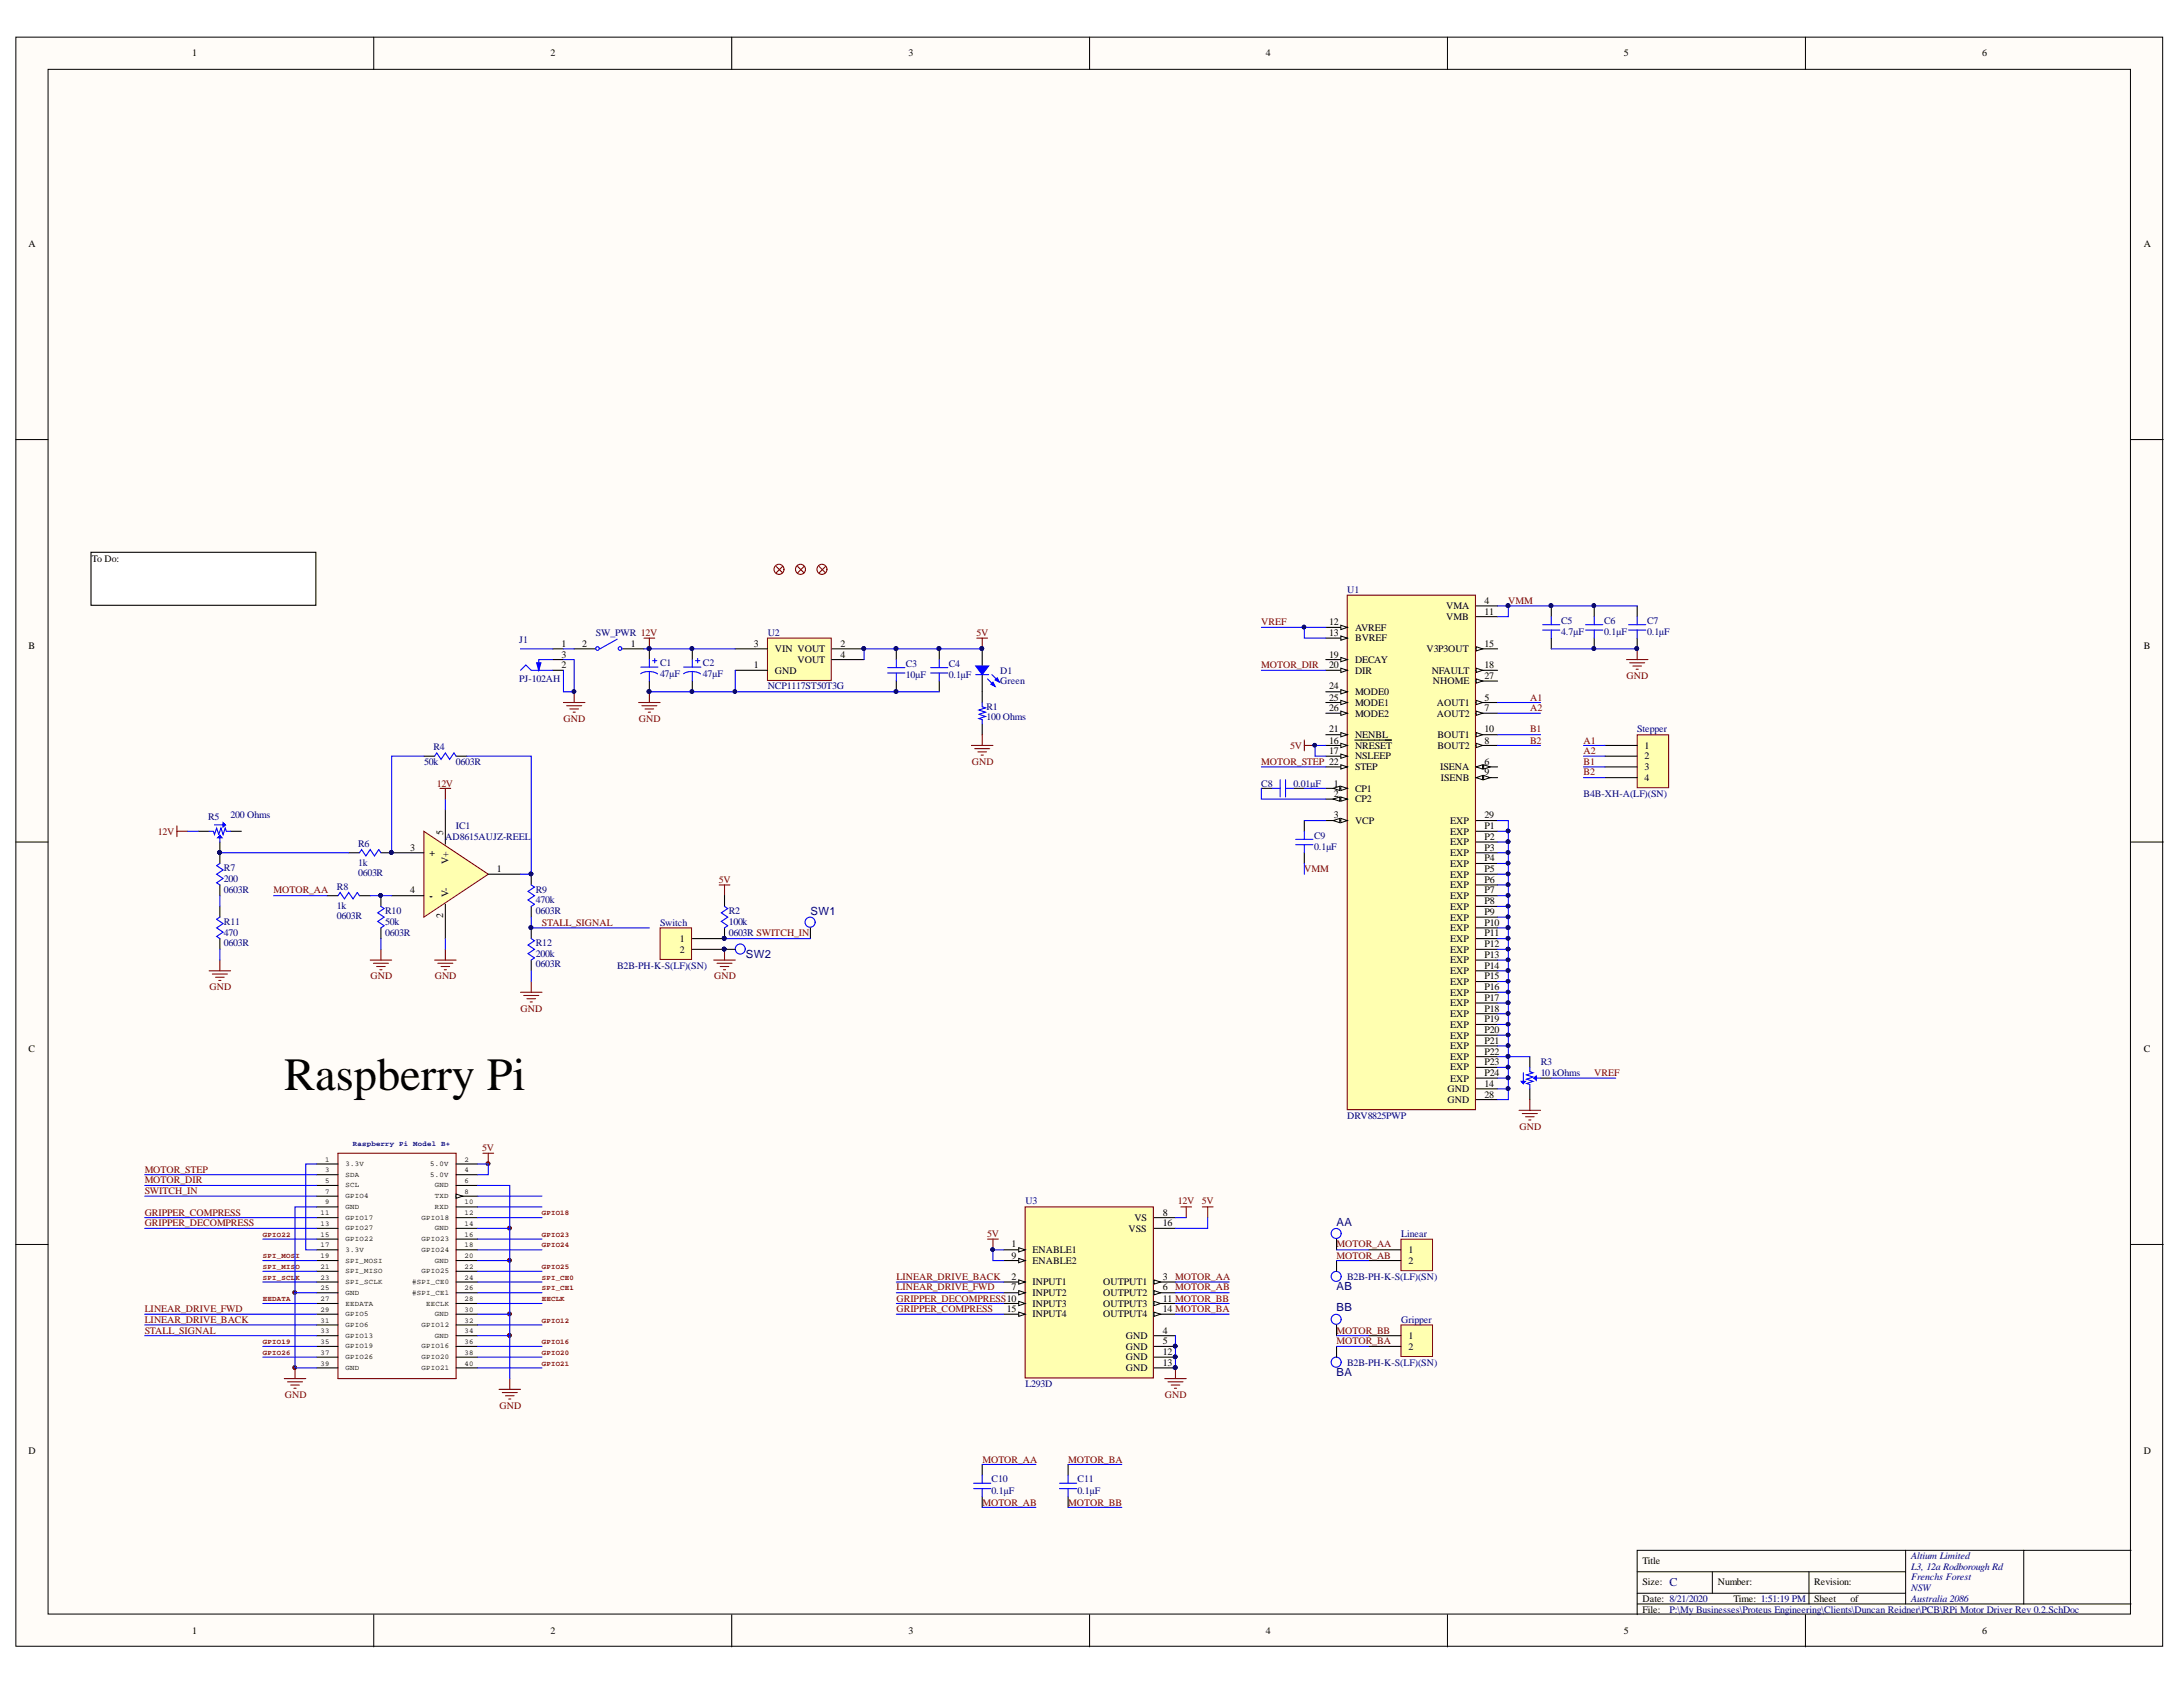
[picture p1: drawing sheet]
<svg xmlns="http://www.w3.org/2000/svg" width="279mm" height="216mm" viewBox="0 0 279 216" stroke-linecap="round" stroke-linejoin="round" font-family="sans-serif">
<defs><g id="words">
<text font-size="5.9" x="36.4" y="139.4">Raspberry Pi</text>
<text font-size="1.5" fill="#000080" x="213.7" y="203">C</text>
<g font-size="1.4" fill="#000080">
<text x="103.8" y="117.1">SW1</text>
<text x="95.5" y="122.5">SW2</text>
<text x="171.1" y="156.9">AA</text>
<text x="171.1" y="167.8">BB</text>
<text x="171.1" y="165.1">AB</text>
<text x="171.1" y="176.1">BA</text>
</g>
<g font-size="1.3">
<text x="24.6" y="7.2">1</text>
<text x="70.4" y="7.2">2</text>
<text x="116.3" y="7.2">3</text>
<text x="162" y="7.2">4</text>
<text x="207.8" y="7.2">5</text>
<text x="253.7" y="7.2">6</text>
<text x="3.6" y="31.6">A</text>
<text x="274.4" y="31.6">A</text>
<text x="11.8" y="71.9">To Do:</text>
<text x="185.1" y="77.9">VMA</text>
<text x="190" y="77.2">4</text>
<text x="3.6" y="83.1">B</text>
<text x="71.9" y="82.7">1</text>
<text x="74.5" y="82.7">2</text>
<text x="80.8" y="82.7">1</text>
<text x="96.5" y="82.7">3</text>
<text x="99.2" y="83.4">VIN VOUT</text>
<text x="107.6" y="82.7">2</text>
<text x="170.1" y="80">12</text>
<text x="170.1" y="81.4">13</text>
<text x="173.4" y="80.7">AVREF</text>
<text x="173.4" y="82.1">BVREF</text>
<text x="182.6" y="83.4">V3P3OUT</text>
<text x="185.1" y="79.4">VMB</text>
<text x="190" y="78.7">11</text>
<text x="190" y="82.7">15</text>
<text x="274.4" y="83.1">B</text>
<text x="71.9" y="84.2">3</text>
<text x="71.9" y="85.5">2</text>
<text x="96.5" y="85.5">1</text>
<text x="99.2" y="86.2">GND</text>
<text x="102.1" y="84.9">VOUT</text>
<text x="107.6" y="84.2">4</text>
<text x="170.1" y="84.2">19</text>
<text x="170.1" y="85.5">20</text>
<text x="170.1" y="88.2">24</text>
<text x="170.1" y="89.7">25</text>
<text x="173.4" y="84.9">DECAY</text>
<text x="173.4" y="86.2">DIR</text>
<text x="173.4" y="88.9">MODE0</text>
<text x="183.2" y="86.2">NFAULT</text>
<text x="183.4" y="87.6">NHOME</text>
<text x="190" y="85.5">18</text>
<text x="190" y="86.9">27</text>
<text x="190" y="89.7">5</text>
<text x="170.1" y="91">26</text>
<text x="170.1" y="93.7">21</text>
<text x="170.1" y="95.2">16</text>
<text x="173.4" y="90.3">MODE1</text>
<text x="173.4" y="91.7">MODE2</text>
<text x="173.4" y="94.4">NENBL</text>
<text x="173.4" y="95.8">NRESET</text>
<text x="183.9" y="90.3">AOUT1</text>
<text x="183.9" y="91.7">AOUT2</text>
<text x="184" y="94.4">BOUT1</text>
<text x="184" y="95.8">BOUT2</text>
<text x="190" y="91">7</text>
<text x="190" y="93.7">10</text>
<text x="190" y="95.2">8</text>
<text x="210.5" y="95.8">1</text>
<text x="170.1" y="96.5">17</text>
<text x="170.7" y="100.7">1</text>
<text x="173.4" y="97.2">NSLEEP</text>
<text x="173.4" y="98.5">STEP</text>
<text x="173.4" y="101.3">CP1</text>
<text x="184.3" y="98.5">ISENA</text>
<text x="184.4" y="100">ISENB</text>
<text x="190" y="97.9">6</text>
<text x="190" y="99.2">9</text>
<text x="210.5" y="97.2">2</text>
<text x="210.5" y="98.5">3</text>
<text x="210.5" y="100">4</text>
<text x="56.7" y="106.9" transform="rotate(-90 56.7 106.9)">5</text>
<text x="170.7" y="102">2</text>
<text x="170.7" y="104.7">3</text>
<text x="173.4" y="102.7">CP2</text>
<text x="173.4" y="105.5">VCP</text>
<text x="185.6" y="105.5">EXP</text>
<text x="185.6" y="106.8">EXP</text>
<text x="190" y="104.7">29</text>
<text x="190" y="106.1">P1</text>
<text x="190" y="107.5">P2</text>
<text x="52.5" y="108.9">3</text>
<text x="55" y="109.5">+</text>
<text x="57.4" y="110.6" transform="rotate(-90 57.4 110.6)">V+</text>
<text x="63.6" y="111.6">1</text>
<text x="185.6" y="108.2">EXP</text>
<text x="185.6" y="109.5">EXP</text>
<text x="185.6" y="111">EXP</text>
<text x="185.6" y="112.3">EXP</text>
<text x="185.6" y="113.7">EXP</text>
<text x="190" y="108.9">P3</text>
<text x="190" y="110.2">P4</text>
<text x="190" y="111.6">P5</text>
<text x="190" y="113">P6</text>
<text x="52.5" y="114.3">4</text>
<text x="55" y="115">-</text>
<text x="56.7" y="117.5" transform="rotate(-90 56.7 117.5)">2</text>
<text x="57.4" y="114.8" transform="rotate(-90 57.4 114.8)">V-</text>
<text x="185.6" y="115">EXP</text>
<text x="185.6" y="116.5">EXP</text>
<text x="185.6" y="117.8">EXP</text>
<text x="185.6" y="119.2">EXP</text>
<text x="190" y="114.3">P7</text>
<text x="190" y="115.7">P8</text>
<text x="190" y="117.1">P9</text>
<text x="190" y="118.5">P10</text>
<text x="190" y="119.8">P11</text>
<text x="87" y="120.5">1</text>
<text x="87" y="122">2</text>
<text x="185.6" y="120.5">EXP</text>
<text x="185.6" y="122">EXP</text>
<text x="185.6" y="123.3">EXP</text>
<text x="185.6" y="124.7">EXP</text>
<text x="190" y="121.2">P12</text>
<text x="190" y="122.6">P13</text>
<text x="190" y="124">P14</text>
<text x="190" y="125.3">P15</text>
<text x="185.6" y="126">EXP</text>
<text x="185.6" y="127.4">EXP</text>
<text x="185.6" y="128.8">EXP</text>
<text x="185.6" y="130.1">EXP</text>
<text x="185.6" y="131.5">EXP</text>
<text x="190" y="126.7">P16</text>
<text x="190" y="128.1">P17</text>
<text x="190" y="129.5">P18</text>
<text x="190" y="130.8">P19</text>
<text x="3.6" y="134.6">C</text>
<text x="185.6" y="132.9">EXP</text>
<text x="185.6" y="134.3">EXP</text>
<text x="185.6" y="135.6">EXP</text>
<text x="185.6" y="137">EXP</text>
<text x="190" y="132.2">P20</text>
<text x="190" y="133.6">P21</text>
<text x="190" y="135">P22</text>
<text x="190" y="136.3">P23</text>
<text x="190" y="137.7">P24</text>
<text x="274.4" y="134.6">C</text>
<text x="185.3" y="139.8">GND</text>
<text x="185.3" y="141.1">GND</text>
<text x="185.6" y="138.4">EXP</text>
<text x="190" y="139.1">14</text>
<text x="190" y="140.5">28</text>
<text x="148.8" y="155.6">8</text>
<text x="129.5" y="159.6">1</text>
<text x="129.5" y="161.1">9</text>
<text x="132.2" y="160.4">ENABLE1</text>
<text x="132.2" y="161.8">ENABLE2</text>
<text x="144.4" y="157.6">VSS</text>
<text x="145.2" y="156.3">VS</text>
<text x="148.8" y="156.9">16</text>
<text x="180.3" y="160.4">1</text>
<text x="180.3" y="161.8">2</text>
<text x="128.9" y="167.9">15</text>
<text x="129.5" y="163.8">2</text>
<text x="129.5" y="165.1">7</text>
<text x="132.2" y="164.5">INPUT1</text>
<text x="132.2" y="165.9">INPUT2</text>
<text x="132.2" y="167.2">INPUT3</text>
<text x="141.2" y="164.5">OUTPUT1</text>
<text x="141.2" y="165.9">OUTPUT2</text>
<text x="141.2" y="167.2">OUTPUT3</text>
<text x="148.8" y="163.8">3</text>
<text x="148.8" y="165.1">6</text>
<text x="148.8" y="166.6">11 MOTOR_BB</text>
<text x="148.8" y="167.9">14 MOTOR_BA</text>
<text x="132.2" y="168.6">INPUT4</text>
<text x="141.2" y="168.6">OUTPUT4</text>
<text x="144.1" y="171.4">GND</text>
<text x="144.1" y="172.7">GND</text>
<text x="148.8" y="170.7">4</text>
<text x="148.8" y="172.1">5</text>
<text x="148.8" y="173.4">12</text>
<text x="180.3" y="171.4">1</text>
<text x="180.3" y="172.7">2</text>
<text x="144.1" y="174.1">GND</text>
<text x="144.1" y="175.4">GND</text>
<text x="148.8" y="174.8">13</text>
<text x="3.6" y="186.1">D</text>
<text x="274.4" y="186.1">D</text>
<text x="210.2" y="200.2">Title</text>
<text x="210.2" y="202.9">Size:</text>
<text x="219.9" y="202.9">Number:</text>
<text x="232.2" y="202.9">Revision:</text>
<text x="24.6" y="209.2">1</text>
<text x="70.4" y="209.2">2</text>
<text x="116.3" y="209.2">3</text>
<text x="162" y="209.2">4</text>
<text x="207.8" y="209.2">5</text>
<text x="210.2" y="205">Date: 8/21/2020</text>
<text x="210.2" y="206.4">File:</text>
<text x="221.9" y="205">Time: 1:51:19 PM</text>
<text x="232.2" y="205">Sheet</text>
<text x="236.8" y="205">of</text>
<text x="253.7" y="209.2">6</text>
</g>
<g font-size="1.3" fill="#000080">
<text x="172.4" y="75.9">U1</text>
<text x="66.5" y="82.3">J1</text>
<text x="76.3" y="81.4">SW_PWR 12V</text>
<text x="98.3" y="81.4">U2</text>
<text x="199.8" y="81.2">4.7µF</text>
<text x="199.8" y="79.9">C5</text>
<text x="205.3" y="81.2">0.1µF</text>
<text x="205.3" y="79.9">C6</text>
<text x="210.8" y="81.2">0.1µF</text>
<text x="210.8" y="79.9">C7</text>
<text x="66.5" y="87.3">PJ-102AH</text>
<text x="84.5" y="85.3">C1</text>
<text x="84.5" y="86.6">47µF</text>
<text x="90" y="85.3">C2</text>
<text x="90" y="86.6">47µF</text>
<text x="98.3" y="88.2">NCP1117ST50T3G</text>
<text x="115.9" y="86.7">10µF</text>
<text x="115.9" y="85.4">C3</text>
<text x="121.4" y="86.7">0.1µF</text>
<text x="121.4" y="85.4">C4</text>
<text x="128" y="86.2">D1</text>
<text x="128" y="87.6">Green</text>
<text x="55.5" y="95.9">R4</text>
<text x="126.2" y="92.2">100 Ohms</text>
<text x="126.2" y="90.9">R1</text>
<text x="209.5" y="93.7">Stepper</text>
<text x="54.3" y="97.9">50k</text>
<text x="58.3" y="97.9">0603R</text>
<text x="161.4" y="100.7">C8</text>
<text x="165.6" y="100.7">0.01µF</text>
<text x="26.6" y="104.9">R5</text>
<text x="29.5" y="104.7">200 Ohms</text>
<text x="57" y="107.5">AD8615AUJZ-REEL</text>
<text x="58.3" y="106.1">IC1</text>
<text x="168.2" y="107.3">C9</text>
<text x="202.7" y="102">B4B-XH-A(LF)(SN)</text>
<text x="28.7" y="112.8">200</text>
<text x="28.7" y="111.5">R7</text>
<text x="43.1" y="113.8">R8</text>
<text x="45.8" y="110.8">1k</text>
<text x="45.8" y="112.1">0603R</text>
<text x="45.8" y="108.3">R6</text>
<text x="168.2" y="108.8">0.1µF</text>
<text x="28.7" y="114.3">0603R</text>
<text x="28.7" y="119.8">470</text>
<text x="28.7" y="118.3">R11</text>
<text x="43.1" y="116.3">1k</text>
<text x="43.1" y="117.6">0603R</text>
<text x="49.3" y="118.3">50k</text>
<text x="49.3" y="119.8">0603R</text>
<text x="49.3" y="117">R10</text>
<text x="68.6" y="115.6">470k</text>
<text x="68.6" y="117">0603R</text>
<text x="68.6" y="114.3">R9</text>
<text x="84.5" y="118.5">Switch</text>
<text x="93.3" y="118.3">100k</text>
<text x="93.3" y="119.8">0603R SWITCH_IN</text>
<text x="93.3" y="117">R2</text>
<text x="28.7" y="121.1">0603R</text>
<text x="68.6" y="122.5">200k</text>
<text x="68.6" y="123.8">0603R</text>
<text x="68.6" y="121.1">R12</text>
<text x="79" y="124">B2B-PH-K-S(LF)(SN)</text>
<text x="197.2" y="136.3">R3</text>
<text x="197.2" y="137.7">10 kOhms</text>
<text x="172.4" y="143.2">DRV8825PWP</text>
<text x="131.2" y="154.1">U3</text>
<text x="179.3" y="158.3">Linear</text>
<text x="172.4" y="163.8">B2B-PH-K-S(LF)(SN)</text>
<text x="179.3" y="169.3">Gripper</text>
<text x="131.2" y="177.6">L293D</text>
<text x="172.4" y="174.8">B2B-PH-K-S(LF)(SN)</text>
<text x="126.9" y="191.2">0.1µF</text>
<text x="126.9" y="189.7">C10</text>
<text x="137.9" y="191.2">0.1µF</text>
<text x="137.9" y="189.7">C11</text>
<text x="244.6" y="199.5">Altium Limited</text>
<text x="244.6" y="200.9">L3, 12a Rodborough Rd</text>
<text x="244.6" y="202.2">Frenchs Forest</text>
<text x="244.6" y="203.7">NSW</text>
<text x="213.7" y="206.4">P:\My Businesses\Proteus Engineering\Clients\Duncan Reidner\PCB\RPi Motor Driver Rev 0.2.SchDoc</text>
<text x="244.6" y="205">Australia 2086</text>
</g>
<g font-size="1.3" fill="#800000">
<text x="193" y="77.2">VMM</text>
<text x="125" y="81.4">5V</text>
<text x="161.4" y="80">VREF</text>
<text x="161.4" y="85.5">MOTOR_DIR</text>
<text x="195.8" y="89.7">A1</text>
<text x="208.2" y="86.9">GND</text>
<text x="72.1" y="92.4">GND</text>
<text x="81.8" y="92.4">GND</text>
<text x="165.1" y="95.8">5V</text>
<text x="195.8" y="91">A2</text>
<text x="195.8" y="93.7">B1</text>
<text x="195.8" y="95.2">B2</text>
<text x="202.7" y="95.2">A1</text>
<text x="55.9" y="100.7">12V</text>
<text x="124.4" y="97.9">GND</text>
<text x="161.4" y="97.9">MOTOR_STEP 22</text>
<text x="202.7" y="96.5">A2</text>
<text x="202.7" y="97.9">B1</text>
<text x="202.7" y="99.2">B2</text>
<text x="20.2" y="106.8">12V</text>
<text x="92" y="113">5V</text>
<text x="166.9" y="111.6">VMM</text>
<text x="35" y="114.3">MOTOR_AA</text>
<text x="69.3" y="118.5">STALL_SIGNAL</text>
<text x="47.4" y="125.3">GND</text>
<text x="55.6" y="125.3">GND</text>
<text x="91.4" y="125.3">GND</text>
<text x="26.8" y="126.7">GND</text>
<text x="66.6" y="129.5">GND</text>
<text x="204" y="137.7">VREF</text>
<text x="61.7" y="147.3">5V</text>
<text x="194.5" y="144.6">GND</text>
<text x="18.5" y="151.4">MOTOR_DIR</text>
<text x="18.5" y="150.1">MOTOR_STEP</text>
<text x="18.5" y="155.6">GRIPPER_COMPRESS</text>
<text x="18.5" y="152.8">SWITCH_IN</text>
<text x="150.8" y="154.1">12V</text>
<text x="153.8" y="154.1">5V</text>
<text x="18.5" y="156.9">GRIPPER_DECOMPRESS</text>
<text x="126.3" y="158.3">5V</text>
<text x="171.1" y="159.6">MOTOR_AA</text>
<text x="171.1" y="161.1">MOTOR_AB</text>
<text x="18.5" y="167.9">LINEAR_DRIVE_FWD</text>
<text x="114.7" y="163.8">LINEAR_DRIVE_BACK</text>
<text x="114.7" y="165.1">LINEAR_DRIVE_FWD</text>
<text x="114.7" y="166.6">GRIPPER_DECOMPRESS10</text>
<text x="114.7" y="167.9">GRIPPER_COMPRESS</text>
<text x="150.4" y="163.8">MOTOR_AA</text>
<text x="150.4" y="165.1">MOTOR_AB</text>
<text x="18.5" y="169.3">LINEAR_DRIVE_BACK</text>
<text x="18.5" y="170.7">STALL_SIGNAL</text>
<text x="171.1" y="172.1">MOTOR_BA</text>
<text x="171.1" y="170.7">MOTOR_BB</text>
<text x="36.4" y="178.9">GND</text>
<text x="149.1" y="178.9">GND</text>
<text x="63.9" y="180.3">GND</text>
<text x="125.7" y="187.2">MOTOR_AA</text>
<text x="136.7" y="187.2">MOTOR_BA</text>
<text x="125.7" y="192.7">MOTOR_AB</text>
<text x="136.7" y="192.7">MOTOR_BB</text>
</g>
<g font-size=".9">
<text x="41.6" y="148.7">1</text>
<text x="44.2" y="149.2">3.3V</text>
<text x="55" y="149.2">5.0V</text>
<text x="59.4" y="148.7">2</text>
<text x="41" y="155.5">11</text>
<text x="41.6" y="150">3</text>
<text x="41.6" y="151.4">5</text>
<text x="41.6" y="152.8">7</text>
<text x="41.6" y="154.1">9</text>
<text x="44.2" y="150.6">SDA</text>
<text x="44.2" y="152">SCL</text>
<text x="44.2" y="153.3">GPIO4</text>
<text x="44.2" y="154.7">GND</text>
<text x="55" y="150.6">5.0V</text>
<text x="55.6" y="154.7">RXD</text>
<text x="55.6" y="153.3">TXD</text>
<text x="55.6" y="152">GND</text>
<text x="59.4" y="155.5">12</text>
<text x="59.4" y="154.1">10</text>
<text x="59.4" y="152.8">8</text>
<text x="59.4" y="151.4">6</text>
<text x="59.4" y="150">4</text>
<text x="41" y="156.9">13</text>
<text x="41" y="158.3">15</text>
<text x="41" y="159.6">17</text>
<text x="41" y="161">19</text>
<text x="44.2" y="156.1">GPIO17</text>
<text x="44.2" y="157.4">GPIO27</text>
<text x="44.2" y="158.8">GPIO22</text>
<text x="44.2" y="160.2">3.3V</text>
<text x="44.2" y="161.6">SPI_MOSI</text>
<text x="53.9" y="160.2">GPIO24</text>
<text x="53.9" y="158.8">GPIO23</text>
<text x="53.9" y="156.1">GPIO18</text>
<text x="55.6" y="161.6">GND</text>
<text x="55.6" y="157.4">GND</text>
<text x="59.4" y="161">20</text>
<text x="59.4" y="159.6">18</text>
<text x="59.4" y="158.3">16</text>
<text x="59.4" y="156.9">14</text>
<text x="41" y="162.4">21</text>
<text x="41" y="163.8">23</text>
<text x="41" y="165.1">25</text>
<text x="41" y="166.5">27</text>
<text x="41" y="167.9">29</text>
<text x="44.2" y="162.9">SPI_MISO</text>
<text x="44.2" y="164.3">SPI_SCLK</text>
<text x="44.2" y="165.7">GND</text>
<text x="44.2" y="167.1">EEDATA</text>
<text x="52.8" y="165.7">#SPI_CE1</text>
<text x="52.8" y="164.3">#SPI_CE0</text>
<text x="53.9" y="162.9">GPIO25</text>
<text x="54.5" y="167.1">EECLK</text>
<text x="59.4" y="165.1">26</text>
<text x="59.4" y="163.8">24</text>
<text x="59.4" y="162.4">22</text>
<text x="59.4" y="167.9">30</text>
<text x="59.4" y="166.5">28</text>
<text x="41" y="169.3">31</text>
<text x="41" y="170.6">33</text>
<text x="41" y="172">35</text>
<text x="41" y="173.4">37</text>
<text x="44.2" y="168.4">GPIO5</text>
<text x="44.2" y="169.8">GPIO6</text>
<text x="44.2" y="171.2">GPIO13</text>
<text x="44.2" y="172.6">GPIO19</text>
<text x="44.2" y="173.9">GPIO26</text>
<text x="53.9" y="173.9">GPIO20</text>
<text x="53.9" y="172.6">GPIO16</text>
<text x="53.9" y="169.8">GPIO12</text>
<text x="55.6" y="171.2">GND</text>
<text x="55.6" y="168.4">GND</text>
<text x="59.4" y="173.4">38</text>
<text x="59.4" y="172">36</text>
<text x="59.4" y="170.6">34</text>
<text x="59.4" y="169.3">32</text>
<text x="41" y="174.8">39</text>
<text x="44.2" y="175.3">GND</text>
<text x="53.9" y="175.3">GPIO21</text>
<text x="59.4" y="174.8">40</text>
</g>
<text font-size=".9" fill="#000080" x="45.2" y="146.7">Raspberry Pi Model B+</text>
<g font-size=".9" fill="#800000">
<text x="69.3" y="155.5">GPIO18</text>
<text x="33.7" y="158.3">GPIO22</text>
<text x="33.7" y="161">SPI_MOS</text>
<text x="37.8" y="161">I</text>
<text x="69.3" y="159.6">GPIO24</text>
<text x="69.3" y="158.3">GPIO23</text>
<text x="33.7" y="162.4">SPI_MIS</text>
<text x="33.7" y="163.8">SPI_SCL</text>
<text x="33.7" y="166.5">EEDATA</text>
<text x="37.8" y="162.4">O</text>
<text x="37.8" y="163.8">K</text>
<text x="69.3" y="162.4">GPIO25</text>
<text x="69.3" y="163.8">SPI_CE0</text>
<text x="69.3" y="165.1">SPI_CE1</text>
<text x="69.3" y="166.5">EECLK</text>
<text x="33.7" y="172">GPIO19</text>
<text x="33.7" y="173.4">GPIO26</text>
<text x="69.3" y="172">GPIO16</text>
<text x="69.3" y="173.4">GPIO20</text>
<text x="69.3" y="169.3">GPIO12</text>
<text x="69.3" y="174.8">GPIO21</text>
</g>
</g></defs>
<g fill="#fffcf8" stroke="#000" stroke-width=".13">
<path d="M2 4.8h274.8v205.9h-274.8z"/>
<path d="M6.2 8.9h266.5v197.7h-266.5z"/>
</g>
<g fill="none" stroke="#000" stroke-width=".13">
<path d="M47.8 4.8v4.1M93.7 4.8v4.1M139.5 4.8v4.1M185.3 4.8v4.1M231.1 4.8v4.1M2 56.3h4.2M272.8 56.3h4.1M2 107.8h4.2M272.8 107.8h4.1M2 159.3h4.2M272.8 159.3h4.1M243.9 198.4v6.9"/>
<path d="M259 198.4h-49.5v8.2M272.8 198.4h-13.8v6.9M47.8 206.6v4.2M93.7 206.6v4.2M139.5 206.6v4.2M185.3 206.6v4.2M209.5 201.2h34.4M209.5 205.3h63.3M209.5 203.9h34.4M219.2 201.2v2.7M231.1 206.6v4.2M231.5 201.2v4.1"/>
</g>
<g fill="#000080" stroke="#000080" stroke-width=".13">
<circle cx="37.7" cy="175" r=".23"/>
<circle cx="37.7" cy="165.4" r=".23"/>
<circle cx="62.5" cy="148.9" r=".23"/>
<circle cx="65.2" cy="170.9" r=".23"/>
<circle cx="65.2" cy="168.2" r=".23"/>
<circle cx="65.2" cy="161.3" r=".23"/>
<circle cx="65.2" cy="157.2" r=".23"/>
</g>
<path d="M43.3 147.6h15.1v28.8h-15.1z" fill="none" stroke="#800000" stroke-width=".14"/>
<g fill="none" stroke="#000" stroke-width=".14">
<path d="M40.5 149h2.8M40.5 150.3h2.8M40.5 151.7h2.8M40.5 153.1h2.8M40.5 154.5h2.8M40.5 155.8h2.8M40.5 157.2h2.8M40.5 158.6h2.8M40.5 160h2.8M58.4 153.1h2.7M58.4 154.5h2.7M58.4 155.8h2.7"/>
<path d="M58.4 157.2h2.7M58.4 158.6h2.7M58.4 160h2.7M40.5 161.3h2.8M40.5 162.7h2.8M40.5 164.1h2.8M40.5 165.4h2.8M58.4 161.3h2.7M58.4 162.7h2.7M58.4 164.1h2.7M58.4 165.4h2.7"/>
</g>
<path d="M58.4 152.8l.8 .3-.8 .3z" fill="#fffcf8"/>
<path d="M58.4 152.8l.8 .3-.8 .3z" fill="none" stroke="#000" stroke-width=".13"/>
<g fill="none" stroke="#000" stroke-width=".14">
<path d="M58.4 151.7h2.7M58.4 150.3h2.7M58.4 149h2.7M40.5 166.8h2.8M40.5 168.2h2.8M40.5 169.6h2.8M40.5 170.9h2.8M40.5 172.3h2.8M40.5 173.7h2.8M40.5 175.1h2.8M58.4 166.8h2.7M58.4 168.2h2.7"/>
<path d="M58.4 169.6h2.7M58.4 170.9h2.7M58.4 172.3h2.7M58.4 173.7h2.7M58.4 175.1h2.7"/>
</g>
<g fill="none" stroke="#800000" stroke-width=".14">
<path d="M99.3 72.5l.9 .8M100.2 72.5l-.9 .8M102.1 72.5l.8 .8M102.9 72.5l-.8 .8M104.8 72.5l.9 .8M105.7 72.5l-.9 .8M36.4 176.4h2.7M36.8 176.8h1.9M37.2 177.3h1.1M37.6 177.7h.3M37.8 175.1v1.3M63.9 177.8h2.7"/>
<path d="M64.3 178.2h1.9M64.7 178.6h1.1M65.1 179h.3M65.2 176.4v1.4"/>
<circle cx="99.7" cy="72.9" r=".64"/>
<circle cx="102.5" cy="72.9" r=".64"/>
<circle cx="105.2" cy="72.9" r=".64"/>
</g>
<g fill="#800000" stroke="#800000" stroke-width=".13">
<circle cx="62.5" cy="148.9" r=".23"/>
<circle cx="37.7" cy="175" r=".23"/>
<circle cx="37.7" cy="165.4" r=".23"/>
<circle cx="65.2" cy="170.9" r=".23"/>
<circle cx="65.2" cy="168.2" r=".23"/>
<circle cx="65.2" cy="161.3" r=".23"/>
<circle cx="65.2" cy="157.2" r=".23"/>
</g>
<path d="M98.2 81.7h8.2v5.4h-8.2z" fill="#ffffb0" stroke="#800000" stroke-width=".13"/>
<path d="M94.1 85.8h4.1M94.1 83h4.1M106.5 83h4.1M106.5 84.4h4.1M114.7 83v1.4M114.7 87.2v1.3" fill="none" stroke="#000" stroke-width=".14"/>
<g fill="#000080" stroke="#000080" stroke-width=".13">
<circle cx="110.6" cy="83" r=".23"/>
<circle cx="114.7" cy="88.5" r=".23"/>
<circle cx="114.7" cy="83" r=".23"/>
<circle cx="83.1" cy="88.5" r=".23"/>
<circle cx="125.7" cy="83" r=".23"/>
<circle cx="150.4" cy="175" r=".23"/>
<circle cx="127" cy="159.9" r=".23"/>
</g>
<path d="M113.6 85.4h2.2M113.6 86.1h2.2M114.7 84.4v1M114.7 86.1v1.1" fill="none" stroke="#00f" stroke-width=".14"/>
<g fill="none" stroke="#800000" stroke-width=".14">
<path d="M81.7 89.9h2.8M82.1 90.3h2M82.6 90.7h1.1M83 91.1h.2M83.1 88.5v1.4M125 81.7h1.4M125.7 81.7v1.3M126.4 158.6h1.4M127.1 158.6v1.4M151.1 154.5h1.4M151.8 154.5v1.3M153.9 154.5h1.4"/>
<path d="M154.6 154.5v1.3M149.1 176.4h2.7M149.5 176.8h1.9M149.9 177.3h1.1M150.3 177.7h.3M150.4 175.1v1.3"/>
</g>
<path d="M11.6 70.7h28.8v6.8h-28.8z" fill="#fff" stroke="#000" stroke-width=".14"/>
<path d="M172.4 76.2h16.4v65.8h-16.4z" fill="#ffffb0" stroke="#800000" stroke-width=".14"/>
<path d="M169.7 80.3h2.7" fill="none" stroke="#000" stroke-width=".14"/>
<path d="M171.6 80l.8 .3-.8 .3z" fill="#fffcf8"/>
<path d="M171.6 80l.8 .3-.8 .3z" fill="none" stroke="#000" stroke-width=".13"/>
<path d="M169.7 81.7h2.7" fill="none" stroke="#000" stroke-width=".14"/>
<path d="M171.6 81.4l.8 .3-.8 .2z" fill="#fffcf8"/>
<path d="M171.6 81.4l.8 .3-.8 .2z" fill="none" stroke="#000" stroke-width=".13"/>
<path d="M169.7 84.4h2.7" fill="none" stroke="#000" stroke-width=".14"/>
<path d="M171.6 84.1l.8 .3-.8 .3z" fill="#fffcf8"/>
<path d="M171.6 84.1l.8 .3-.8 .3z" fill="none" stroke="#000" stroke-width=".13"/>
<path d="M169.7 85.8h2.7" fill="none" stroke="#000" stroke-width=".14"/>
<path d="M171.6 85.5l.8 .3-.8 .3z" fill="#fffcf8"/>
<path d="M171.6 85.5l.8 .3-.8 .3z" fill="none" stroke="#000" stroke-width=".13"/>
<path d="M169.7 88.5h2.7" fill="none" stroke="#000" stroke-width=".14"/>
<path d="M171.6 88.3l.8 .2-.8 .3z" fill="#fffcf8"/>
<path d="M171.6 88.3l.8 .2-.8 .3z" fill="none" stroke="#000" stroke-width=".13"/>
<path d="M169.7 89.9h2.7" fill="none" stroke="#000" stroke-width=".14"/>
<path d="M171.6 89.6l.8 .3-.8 .3z" fill="#fffcf8"/>
<path d="M171.6 89.6l.8 .3-.8 .3z" fill="none" stroke="#000" stroke-width=".13"/>
<path d="M169.7 91.3h2.7" fill="none" stroke="#000" stroke-width=".14"/>
<path d="M171.6 91l.8 .3-.8 .3z" fill="#fffcf8"/>
<path d="M171.6 91l.8 .3-.8 .3z" fill="none" stroke="#000" stroke-width=".13"/>
<path d="M169.7 94h2.7" fill="none" stroke="#000" stroke-width=".14"/>
<path d="M171.6 93.8l.8 .2-.8 .3z" fill="#fffcf8"/>
<path d="M171.6 93.8l.8 .2-.8 .3z" fill="none" stroke="#000" stroke-width=".13"/>
<path d="M169.7 95.4h2.7" fill="none" stroke="#000" stroke-width=".14"/>
<path d="M171.6 95.1l.8 .3-.8 .3z" fill="#fffcf8"/>
<path d="M171.6 95.1l.8 .3-.8 .3z" fill="none" stroke="#000" stroke-width=".13"/>
<path d="M169.7 96.8h2.7M173.4 94.7h4.7" fill="none" stroke="#000" stroke-width=".14"/>
<path d="M171.6 96.5l.8 .3-.8 .2z" fill="#fffcf8"/>
<path d="M171.6 96.5l.8 .3-.8 .2z" fill="none" stroke="#000" stroke-width=".13"/>
<path d="M169.7 98.1h2.7" fill="none" stroke="#000" stroke-width=".14"/>
<path d="M171.6 97.9l.8 .2-.8 .3z" fill="#fffcf8"/>
<path d="M171.6 97.9l.8 .2-.8 .3z" fill="none" stroke="#000" stroke-width=".13"/>
<path d="M169.7 100.9h2.7" fill="none" stroke="#000" stroke-width=".14"/>
<path d="M171.6 100.6l.8 .3-.8 .3z" fill="#fffcf8"/>
<path d="M171.6 100.6l.8 .3-.8 .3z" fill="none" stroke="#000" stroke-width=".13"/>
<path d="M170.7 100.9l.8-.3v.6z" fill="#fffcf8"/>
<path d="M170.7 100.9l.8-.3v.6z" fill="none" stroke="#000" stroke-width=".13"/>
<path d="M169.7 102.3h2.7" fill="none" stroke="#000" stroke-width=".14"/>
<path d="M171.6 102l.8 .3-.8 .2z" fill="#fffcf8"/>
<path d="M171.6 102l.8 .3-.8 .2z" fill="none" stroke="#000" stroke-width=".13"/>
<path d="M170.7 102.3l.8-.3v.5z" fill="#fffcf8"/>
<path d="M170.7 102.3l.8-.3v.5z" fill="none" stroke="#000" stroke-width=".13"/>
<path d="M169.7 105h2.7" fill="none" stroke="#000" stroke-width=".14"/>
<path d="M171.6 104.7l.8 .3-.8 .3z" fill="#fffcf8"/>
<path d="M171.6 104.7l.8 .3-.8 .3z" fill="none" stroke="#000" stroke-width=".13"/>
<path d="M170.7 105l.8-.3v.6z" fill="#fffcf8"/>
<path d="M170.7 105l.8-.3v.6z" fill="none" stroke="#000" stroke-width=".13"/>
<path d="M188.9 77.5h2.8M188.9 78.9h2.8M188.9 83h2.8" fill="none" stroke="#000" stroke-width=".14"/>
<path d="M188.9 82.8l.9 .2-.9 .3z" fill="#fffcf8"/>
<path d="M188.9 82.8l.9 .2-.9 .3z" fill="none" stroke="#000" stroke-width=".13"/>
<path d="M188.9 85.8h2.8" fill="none" stroke="#000" stroke-width=".14"/>
<path d="M188.9 85.5l.9 .3-.9 .3z" fill="#fffcf8"/>
<path d="M188.9 85.5l.9 .3-.9 .3z" fill="none" stroke="#000" stroke-width=".13"/>
<path d="M188.9 87.2h2.8" fill="none" stroke="#000" stroke-width=".14"/>
<path d="M188.9 86.9l.9 .3-.9 .2z" fill="#fffcf8"/>
<path d="M188.9 86.9l.9 .3-.9 .2z" fill="none" stroke="#000" stroke-width=".13"/>
<path d="M188.9 89.9h2.8" fill="none" stroke="#000" stroke-width=".14"/>
<path d="M188.9 89.6l.9 .3-.9 .3z" fill="#fffcf8"/>
<path d="M188.9 89.6l.9 .3-.9 .3z" fill="none" stroke="#000" stroke-width=".13"/>
<path d="M188.9 91.3h2.8" fill="none" stroke="#000" stroke-width=".14"/>
<path d="M188.9 91l.9 .3-.9 .3z" fill="#fffcf8"/>
<path d="M188.9 91l.9 .3-.9 .3z" fill="none" stroke="#000" stroke-width=".13"/>
<path d="M188.9 94h2.8" fill="none" stroke="#000" stroke-width=".14"/>
<path d="M188.9 93.8l.9 .2-.9 .3z" fill="#fffcf8"/>
<path d="M188.9 93.8l.9 .2-.9 .3z" fill="none" stroke="#000" stroke-width=".13"/>
<path d="M188.9 95.4h2.8" fill="none" stroke="#000" stroke-width=".14"/>
<path d="M188.9 95.1l.9 .3-.9 .3z" fill="#fffcf8"/>
<path d="M188.9 95.1l.9 .3-.9 .3z" fill="none" stroke="#000" stroke-width=".13"/>
<path d="M188.9 98.1h2.8" fill="none" stroke="#000" stroke-width=".14"/>
<path d="M188.9 98.1l.9-.2v.5z" fill="#fffcf8"/>
<path d="M188.9 98.1l.9-.2v.5z" fill="none" stroke="#000" stroke-width=".13"/>
<path d="M189.9 97.9l.8 .2-.8 .3z" fill="#fffcf8"/>
<path d="M189.9 97.9l.8 .2-.8 .3z" fill="none" stroke="#000" stroke-width=".13"/>
<path d="M188.9 99.5h2.8" fill="none" stroke="#000" stroke-width=".14"/>
<path d="M188.9 99.5l.9-.3v.6z" fill="#fffcf8"/>
<path d="M188.9 99.5l.9-.3v.6z" fill="none" stroke="#000" stroke-width=".13"/>
<path d="M189.9 99.2l.8 .3-.8 .3z" fill="#fffcf8"/>
<path d="M189.9 99.2l.8 .3-.8 .3z" fill="none" stroke="#000" stroke-width=".13"/>
<g fill="none" stroke="#000" stroke-width=".14">
<path d="M198.5 77.5v1.4M204 77.5v1.4M209.5 77.5v1.4M125.7 83v2.2M125.7 86.3v2.2M198.5 81.7v1.3M204 81.7v1.3M209.5 81.7v1.3M161.4 100.9h1.4M165.6 100.9h1.3M166.9 105v1.4M166.9 109.1v1.4"/>
<path d="M188.9 105h2.8M188.9 106.4h2.8M188.9 107.8h2.8M188.9 109.1h2.8M188.9 110.5h2.8M188.9 111.9h2.8M188.9 113.3h2.8M188.9 114.6h2.8M188.9 116h2.8M188.9 117.4h2.8M188.9 118.7h2.8M188.9 120.1h2.8"/>
<path d="M188.9 121.5h2.8M188.9 122.9h2.8M188.9 124.2h2.8M188.9 125.6h2.8M188.9 127h2.8M188.9 128.4h2.8M188.9 129.7h2.8M188.9 131.1h2.8M188.9 132.5h2.8M188.9 133.9h2.8M188.9 135.2h2.8M188.9 136.6h2.8"/>
<path d="M188.9 138h2.8M188.9 139.4h2.8M188.9 140.7h2.8M125.7 187.4v1.4M125.7 191.5v1.4M136.7 187.4v1.4M136.7 191.5v1.4"/>
</g>
<path d="M166.9 94.7v1.4M166.9 95.4h1.4M208.2 84.4h2.7M208.6 84.8h1.9M209 85.2h1.1M209.4 85.6h.3M209.5 83v1.4" fill="none" stroke="#800000" stroke-width=".14"/>
<g fill="#000080" stroke="#000080" stroke-width=".13">
<circle cx="168.3" cy="95.4" r=".23"/>
<circle cx="193" cy="77.5" r=".23"/>
<circle cx="204" cy="83" r=".23"/>
<circle cx="204" cy="77.5" r=".23"/>
<circle cx="209.5" cy="83" r=".23"/>
<circle cx="198.5" cy="77.5" r=".23"/>
<circle cx="125.7" cy="83" r=".23"/>
</g>
<g fill="none" stroke="#00f" stroke-width=".14">
<path d="M197.4 79.9h2.2M198.5 78.9v1M202.9 79.9h2.2M204 78.9v1M208.4 79.9h2.2M209.5 78.9v1M124.9 86.3h1.6M163.8 99.8v2.2M164.5 99.8v2.2M197.4 80.6h2.2M198.5 80.6v1.1M202.9 80.6h2.2"/>
<path d="M204 80.6v1.1M208.4 80.6h2.2M209.5 80.6v1.1M162.8 100.9h1M164.5 100.9h1.1M165.8 107.4h2.2M165.8 108.1h2.2M166.9 106.4v1M166.9 108.1v1M124.6 189.8h2.2M124.6 190.5h2.2M125.7 188.8v1"/>
<path d="M125.7 190.5v1M135.6 189.8h2.2M135.6 190.5h2.2M136.7 188.8v1M136.7 190.5v1"/>
</g>
<path d="M124.9 85.2h1.6l-.8 1.1z" fill="#00f"/>
<path d="M124.9 85.2h1.6l-.8 1.1zM126.9 86.3l.7 .7" fill="none" stroke="#00f" stroke-width=".14"/>
<path d="M127.4 87l.2-.3 .3 .6z" fill="#00f"/>
<path d="M126.4 86.9l.8 .8M127.4 87l.2-.3 .3 .6z" fill="none" stroke="#00f" stroke-width=".14"/>
<path d="M126.8 87.6l.3-.3 .3 .5z" fill="#00f"/>
<g fill="none" stroke="#00f" stroke-width=".14">
<path d="M66.6 85.8l.7-.7 .7 .7h2.7M66.6 83h4.1M70.7 84.4h-1.7v1.4M82 86.2a2.12 2.12 0 0 1 2.2 0M82 85.4h2.2M83.1 84.4v1M83.1 85.9v1.3M83.5 84.6h.6M83.8 84.3v.5M87.5 86.2a2.12 2.12 0 0 1 2.2 0M87.5 85.4h2.2M88.6 84.4v1"/>
<path d="M88.6 85.9v1.3M89 84.6h.6M89.3 84.3v.5M119.1 85.4h2.2M119.1 86.1h2.2M120.2 84.4v1M120.2 86.1v1.1M125.7 89.9v.6l.4 .1-.8 .3 .8 .2-.8 .3 .8 .3-.8 .3 .4 .1v.6M126.8 87.6l.3-.3 .3 .5z"/>
</g>
<g fill="#000080" stroke="#000080" stroke-width=".13">
<circle cx="125.7" cy="83" r=".23"/>
<circle cx="120.2" cy="83" r=".23"/>
<circle cx="88.6" cy="88.5" r=".23"/>
<circle cx="88.6" cy="83" r=".23"/>
<circle cx="83.1" cy="88.5" r=".23"/>
<circle cx="83.1" cy="83" r=".23"/>
</g>
<path d="M70.7 83h1.4M70.7 84.4h1.4M70.7 85.8h1.4M83.1 83v1.4M83.1 87.2v1.3M88.6 83v1.4M88.6 87.2v1.3M120.2 83v1.4M120.2 87.2v1.3M125.7 88.5v1.4M125.7 92.7v1.3" fill="none" stroke="#000" stroke-width=".14"/>
<path d="M124.3 95.4h2.8M124.8 95.8h1.9M125.2 96.2h1.1M125.6 96.6h.2M125.7 94v1.4" fill="none" stroke="#800000" stroke-width=".14"/>
<path d="M68.7 84.8h.5l-.2 1z" fill="#00f"/>
<path d="M68.7 84.8h.5l-.2 1z" fill="none" stroke="#00f" stroke-width=".14"/>
<path d="M72.1 89.9h2.8M72.5 90.3h2M72.9 90.7h1.1M73.4 91.1h.2M73.5 88.5v1.4" fill="none" stroke="#800000" stroke-width=".14"/>
<circle cx="73.5" cy="88.5" r=".23" fill="#000080" stroke="#000080" stroke-width=".13"/>
<path d="M131.2 154.5h16.4v21.9h-16.4z" fill="#ffffb0" stroke="#800000" stroke-width=".14"/>
<path d="M128.5 160h2.7" fill="none" stroke="#000" stroke-width=".14"/>
<path d="M130.4 159.7l.8 .3-.8 .2z" fill="#fffcf8"/>
<path d="M130.4 159.7l.8 .3-.8 .2z" fill="none" stroke="#000" stroke-width=".13"/>
<path d="M128.5 161.3h2.7" fill="none" stroke="#000" stroke-width=".14"/>
<path d="M130.4 161.1l.8 .2-.8 .3z" fill="#fffcf8"/>
<path d="M130.4 161.1l.8 .2-.8 .3z" fill="none" stroke="#000" stroke-width=".13"/>
<path d="M128.5 164.1h2.7" fill="none" stroke="#000" stroke-width=".14"/>
<path d="M130.4 163.8l.8 .3-.8 .2z" fill="#fffcf8"/>
<path d="M130.4 163.8l.8 .3-.8 .2z" fill="none" stroke="#000" stroke-width=".13"/>
<path d="M128.5 165.4h2.7" fill="none" stroke="#000" stroke-width=".14"/>
<path d="M130.4 165.2l.8 .2-.8 .3z" fill="#fffcf8"/>
<path d="M130.4 165.2l.8 .2-.8 .3z" fill="none" stroke="#000" stroke-width=".13"/>
<path d="M128.5 166.8h2.7" fill="none" stroke="#000" stroke-width=".14"/>
<path d="M130.4 166.5l.8 .3-.8 .3z" fill="#fffcf8"/>
<path d="M130.4 166.5l.8 .3-.8 .3z" fill="none" stroke="#000" stroke-width=".13"/>
<path d="M128.5 168.2h2.7" fill="none" stroke="#000" stroke-width=".14"/>
<path d="M130.4 167.9l.8 .3-.8 .3z" fill="#fffcf8"/>
<path d="M130.4 167.9l.8 .3-.8 .3z" fill="none" stroke="#000" stroke-width=".13"/>
<path d="M147.7 155.8h2.7M147.7 157.2h2.7M147.7 164.1h2.7" fill="none" stroke="#000" stroke-width=".14"/>
<path d="M147.7 163.8l.8 .3-.8 .2z" fill="#fffcf8"/>
<path d="M147.7 163.8l.8 .3-.8 .2z" fill="none" stroke="#000" stroke-width=".13"/>
<path d="M147.7 165.4h2.7" fill="none" stroke="#000" stroke-width=".14"/>
<path d="M147.7 165.2l.8 .2-.8 .3z" fill="#fffcf8"/>
<path d="M147.7 165.2l.8 .2-.8 .3z" fill="none" stroke="#000" stroke-width=".13"/>
<path d="M147.7 166.8h2.7" fill="none" stroke="#000" stroke-width=".14"/>
<path d="M147.7 166.5l.8 .3-.8 .3z" fill="#fffcf8"/>
<path d="M147.7 166.5l.8 .3-.8 .3z" fill="none" stroke="#000" stroke-width=".13"/>
<path d="M147.7 168.2h2.7" fill="none" stroke="#000" stroke-width=".14"/>
<path d="M147.7 167.9l.8 .3-.8 .3z" fill="#fffcf8"/>
<path d="M147.7 167.9l.8 .3-.8 .3z" fill="none" stroke="#000" stroke-width=".13"/>
<path d="M73.5 83h2.7M79.7 83h2.7M92.7 114.6v1.4M92.7 118.7v1.4M147.7 170.9h2.7M147.7 172.3h2.7M147.7 173.7h2.7M147.7 175.1h2.7" fill="none" stroke="#000" stroke-width=".14"/>
<g fill="#000080" stroke="#000080" stroke-width=".13">
<circle cx="150.4" cy="172.3" r=".23"/>
<circle cx="150.4" cy="173.6" r=".23"/>
<circle cx="150.4" cy="175" r=".23"/>
<circle cx="92.7" cy="121.5" r=".23"/>
<circle cx="92.7" cy="120.1" r=".23"/>
</g>
<g fill="none" stroke="#00f" stroke-width=".14">
<path d="M79 81.8l-2.2 1.2M92.7 116l.4 .3-.8 .5 .8 .6-.8 .5 .8 .6-.4 .2"/>
<circle cx="76.5" cy="83" r=".23"/>
<circle cx="79.4" cy="83" r=".23"/>
</g>
<path d="M92 113.3h1.4M92.7 113.3v1.3M91.4 122.9h2.7M91.8 123.3h1.9M92.2 123.7h1.1M92.6 124.1h.3M92.7 121.5v1.4" fill="none" stroke="#800000" stroke-width=".14"/>
<path d="M84.5 118.7h4v4.1h-4z" fill="#ffffb0" stroke="#800000" stroke-width=".13"/>
<path d="M88.6 120.1h4.1M88.6 121.5h4.1" fill="none" stroke="#000" stroke-width=".14"/>
<g fill="#000080" stroke="#000080" stroke-width=".13">
<circle cx="92.7" cy="120.1" r=".23"/>
<circle cx="92.7" cy="121.5" r=".23"/>
</g>
<path d="M179.3 169.6h4v4h-4z" fill="#ffffb0" stroke="#800000" stroke-width=".13"/>
<path d="M175.2 170.9h4.1M175.2 172.3h4.1" fill="none" stroke="#000" stroke-width=".14"/>
<path d="M179.3 158.6h4v4h-4z" fill="#ffffb0" stroke="#800000" stroke-width=".13"/>
<path d="M103.7 118.7v1.4M92.7 121.5h1.4M195.8 135.2v1.4M195.8 139.4v1.3M197.2 138h1.3M171.1 158.6v1.4M175.2 160h4.1M171.1 161.3v1.4M171.1 169.6v1.3M171.1 172.3v1.4M175.2 161.3h4.1" fill="none" stroke="#000" stroke-width=".14"/>
<g fill="none" stroke="#00f" stroke-width=".14">
<path d="M195 137.3v1.4l-.3-.3h.5l-.2 .3-.2-.2h.2M195.1 138.4v.1h-.3M195.8 136.6v.6l.4 .1-.8 .3 .8 .2-.8 .3 .8 .3-.8 .3 .4 .1v.6M196.5 138v-.2l-.2 .2 .3 .3v-.6l-.3 .3h.9M196.5 137.8v.3h.1"/>
<circle cx="103.7" cy="118" r=".65"/>
<circle cx="94.7" cy="121.5" r=".64"/>
<circle cx="171" cy="157.9" r=".64"/>
<circle cx="171" cy="174.3" r=".64"/>
<circle cx="171" cy="168.8" r=".64"/>
<circle cx="171" cy="163.4" r=".64"/>
</g>
<circle cx="92.7" cy="121.5" r=".23" fill="#000080" stroke="#000080" stroke-width=".13"/>
<path d="M61.8 147.6h1.4M62.5 147.6v1.4M194.4 142.1h2.8M194.8 142.5h2M195.2 142.9h1.1M195.7 143.3h.2M195.8 140.7v1.4" fill="none" stroke="#800000" stroke-width=".14"/>
<path d="M209.5 94h4.1v6.8h-4.1z" fill="#ffffb0" stroke="#800000" stroke-width=".13"/>
<path d="M205.4 95.4h4.1M205.4 96.8h4.1M205.4 98.1h4.1M205.4 99.5h4.1" fill="none" stroke="#000" stroke-width=".14"/>
<path d="M54.3 106.4l8.2 5.5-8.2 5.5z" fill="#ffffb0"/>
<path d="M54.3 106.4l8.2 5.5-8.2 5.5z" fill="none" stroke="#800000" stroke-width=".13"/>
<g fill="none" stroke="#000" stroke-width=".14">
<path d="M54.3 96.8h1.3M58.4 96.8h1.3M25.4 106.4h1.4M28.1 107.8v2.7M28.1 113.3v1.3M28.1 116v1.4M29.5 106.4h1.4M41.9 114.6h1.4M44.6 109.1h1.4M46 114.6h1.4M48.8 109.1h5.5M48.8 114.6v1.4"/>
<path d="M48.8 118.7v1.4M50.1 114.6h4.2M57 103.6v4.4M57 115.7v4.4M62.5 111.9h4.1M68 111.9v1.4M68 116v1.4M68 118.7v1.4M28.1 120.1v1.4M68 122.9v1.3"/>
</g>
<g fill="#000080" stroke="#000080" stroke-width=".13">
<circle cx="50.1" cy="109.1" r=".23"/>
<circle cx="68" cy="111.8" r=".23"/>
<circle cx="68" cy="118.7" r=".23"/>
<circle cx="48.7" cy="114.6" r=".23"/>
<circle cx="28.1" cy="109.1" r=".23"/>
<circle cx="83.1" cy="83" r=".23"/>
<circle cx="110.6" cy="83" r=".23"/>
<circle cx="114.7" cy="83" r=".23"/>
<circle cx="120.2" cy="83" r=".23"/>
<circle cx="125.7" cy="83" r=".23"/>
<circle cx="150.4" cy="172.3" r=".23"/>
<circle cx="150.4" cy="173.6" r=".23"/>
<circle cx="150.4" cy="175" r=".23"/>
<circle cx="127" cy="159.9" r=".23"/>
<circle cx="193" cy="118.7" r=".23"/>
<circle cx="193" cy="117.3" r=".23"/>
<circle cx="193" cy="121.5" r=".23"/>
<circle cx="193" cy="120.1" r=".23"/>
<circle cx="193" cy="124.2" r=".23"/>
<circle cx="193" cy="122.8" r=".23"/>
<circle cx="193" cy="128.3" r=".23"/>
<circle cx="193" cy="127" r=".23"/>
<circle cx="193" cy="133.8" r=".23"/>
<circle cx="193" cy="132.4" r=".23"/>
<circle cx="193" cy="135.2" r=".23"/>
<circle cx="193" cy="131.1" r=".23"/>
<circle cx="193" cy="129.7" r=".23"/>
<circle cx="193" cy="125.6" r=".23"/>
<circle cx="193" cy="116" r=".23"/>
<circle cx="193" cy="114.6" r=".23"/>
<circle cx="193" cy="113.2" r=".23"/>
<circle cx="193" cy="111.8" r=".23"/>
<circle cx="193" cy="110.5" r=".23"/>
<circle cx="193" cy="109.1" r=".23"/>
<circle cx="193" cy="107.7" r=".23"/>
<circle cx="193" cy="106.3" r=".23"/>
<circle cx="168.3" cy="95.4" r=".23"/>
<circle cx="193" cy="77.5" r=".23"/>
<circle cx="198.5" cy="77.5" r=".23"/>
<circle cx="204" cy="77.5" r=".23"/>
<circle cx="204" cy="83" r=".23"/>
<circle cx="209.5" cy="83" r=".23"/>
<circle cx="83.1" cy="88.5" r=".23"/>
<circle cx="88.6" cy="88.5" r=".23"/>
<circle cx="94.1" cy="88.5" r=".23"/>
<circle cx="114.7" cy="88.5" r=".23"/>
<circle cx="73.5" cy="88.5" r=".23"/>
<circle cx="88.6" cy="83" r=".23"/>
<circle cx="92.7" cy="120.1" r=".23"/>
<circle cx="193" cy="136.6" r=".23"/>
<circle cx="193" cy="137.9" r=".23"/>
<circle cx="166.9" cy="80.3" r=".23"/>
<circle cx="193" cy="139.3" r=".23"/>
</g>
<g fill="none" stroke="#800000" stroke-width=".14">
<path d="M82.4 81.7h1.4M83.1 81.7v1.3M22.6 105.7v1.4M22.6 106.4h1.4M56.3 100.9h1.4M57 100.9v1.4M26.8 124.2h2.7M27.2 124.7h1.9M27.6 125.1h1.1M28 125.5h.3M28.1 122.9v1.3M47.4 122.9h2.7"/>
<path d="M47.8 123.3h1.9M48.2 123.7h1.1M48.6 124.1h.3M48.8 121.5v1.4M55.6 122.9h2.8M56 123.3h2M56.4 123.7h1.1M56.9 124.1h.2M57 121.5v1.4M66.6 127h2.8M67 127.4h2M67.4 127.8h1.1"/>
<path d="M67.9 128.2h.2M68 125.6v1.4"/>
</g>
<g fill="none" stroke="#00f" stroke-width=".14">
<path d="M191.7 77.5h1.4v1.4h-1.4M193.1 77.5h16.4M54.3 96.8h-4.2v12.3M55.6 96.8l.3-.4 .5 .8 .6-.8 .5 .8 .6-.8 .3 .4M59.7 96.8h8.3v15.1h-1.4M72.1 84.4h1.4v4.1h-1.4v-2.7M72.1 83h1.4M82.4 83h11.7M83.1 88.5h37.1M94.1 85.8v2.7M125.7 83h-15.1v1.4M161.4 85.8h8.3"/>
<path d="M161.4 98.1h8.3M161.4 80.3h5.5M169.7 95.4h-1.4v1.4h1.4M169.7 80.3h-2.8v1.4h2.8M191.7 89.9h5.5M191.7 91.3h5.5M191.7 94h5.5M191.7 95.4h5.5M198.5 83h11M202.7 95.4h2.7M202.7 98.1h2.7M202.7 96.8h2.7"/>
<path d="M202.7 99.5h2.7M24 106.4h1.4M26.8 106.4h.5l.2 .4 .2-.8 .3 .8 .3-.8 .3 .8 .2-.8 .2 .4h.5M27.5 105.6h1.3l-.2-.3v.5l.2-.2-.1-.2v.2M28 107.1h.3v.1M28.1 110.5l-.4 .3 .9 .5-.9 .6 .9 .5-.9 .6 .4 .3M28.1 117.4l-.4 .3 .9 .5-.9 .5 .9 .6-.9 .5 .4 .3M28.1 107.1h-.1l.1-.2 .3 .3h-.5l.2-.3v.9M28.1 109.1h16.5M28.1 114.6v1.4M28.7 105.4v.3h-.1M35 114.6h6.9"/>
<path d="M43.3 114.6l.2-.4 .6 .8 .5-.8 .6 .8 .5-.8 .3 .4M46 109.1l.3-.4 .5 .8 .6-.8 .5 .8 .6-.8 .3 .4M47.4 114.6h2.7M48.8 116l.4 .3-.9 .5 .9 .6-.9 .5 .9 .6-.4 .2M57 102.3v1.3M68 113.3l.4 .2-.8 .6 .8 .5-.8 .6 .8 .5-.4 .3M68 117.4v1.3h15.1M161.4 100.9v1.4h8.3M166.9 105h2.8M166.9 110.5v1.4M166.9 100.9h2.8M191.7 117.4h1.4v1.3"/>
<path d="M191.7 105h1.4v2.8M191.7 106.4h1.4M191.7 118.7h1.4M191.7 116h1.4M191.7 114.6h1.4M191.7 113.3h1.4M191.7 111.9h1.4M191.7 110.5h1.4M191.7 109.1h1.4M191.7 107.8h1.4M193.1 107.8v9.6M193.1 118.7v1.4"/>
<path d="M28.1 121.5v1.4M48.8 120.1v1.4M57 120.1v1.4M68 120.1l.4 .3-.8 .5 .8 .6-.8 .5 .8 .6-.4 .3M68 124.2v1.4M92.7 120.1h11M191.7 120.1h1.4v1.4M191.7 122.9h1.4v1.3M191.7 127h1.4v1.4M191.7 132.5h1.4v1.4M191.7 133.9h1.4v1.3h2.7M191.7 135.2h1.4v1.4h-1.4"/>
<path d="M191.7 139.4h1.4v1.3h-1.4M191.7 131.1h1.4M191.7 129.7h1.4M191.7 128.4h1.4M191.7 125.6h1.4M191.7 124.2h1.4M191.7 121.5h1.4M193.1 128.4v4.1M193.1 124.2v2.8M193.1 136.6v1.4h-1.4M193.1 121.5v1.4M193.1 138v1.4"/>
<path d="M198.5 138h8.3M18.5 157.2h22M18.5 153.1h22M18.5 155.8h22M18.5 151.7h22M18.5 150.3h22M33.6 158.6h6.9M40.5 154.5h-2.7v10.9M40.5 149h-1.4v11h1.4M61.1 151.7h4.1v5.5M61.1 149h1.4v1.3h-1.4M61.1 158.6h8.3"/>
<path d="M61.1 157.2h4.1M61.1 153.1h8.3M61.1 154.5h8.3M61.1 155.8h8.3M61.1 160h8.3M65.2 157.2v19.2M128.5 160h-1.4v1.3h1.4M150.4 155.8h1.4M154.6 155.8v1.4h-4.2M171.1 160h4.1M18.5 170.9h22M18.5 168.2h22"/>
<path d="M18.5 169.6h22M33.6 161.3h6.9M33.6 162.7h6.9M33.6 164.1h6.9M33.6 172.3h6.9M33.6 173.7h6.9M33.6 166.8h6.9M37.8 165.4h2.7M37.8 165.4v9.7h2.7M61.1 161.3h4.1M61.1 162.7h8.3M61.1 164.1h8.3"/>
<path d="M61.1 172.3h8.3M61.1 173.7h8.3M61.1 165.4h8.3M61.1 175.1h8.3M61.1 170.9h4.1M61.1 168.2h4.1M61.1 166.8h8.3M61.1 169.6h8.3M114.7 164.1h13.8M114.7 165.4h13.8M114.7 168.2h13.8M114.7 166.8h13.8"/>
<path d="M150.4 170.9v4.2M150.4 164.1h6.9M150.4 165.4h6.9M150.4 168.2h6.9M150.4 166.8h6.9M171.1 161.3h4.1M171.1 172.3h4.1M171.1 170.9h4.1M125.7 192.9h6.9M125.7 187.4h6.9M136.7 192.9h6.9M136.7 187.4h6.9"/>
</g>
<use href="#words"/>
</svg>
